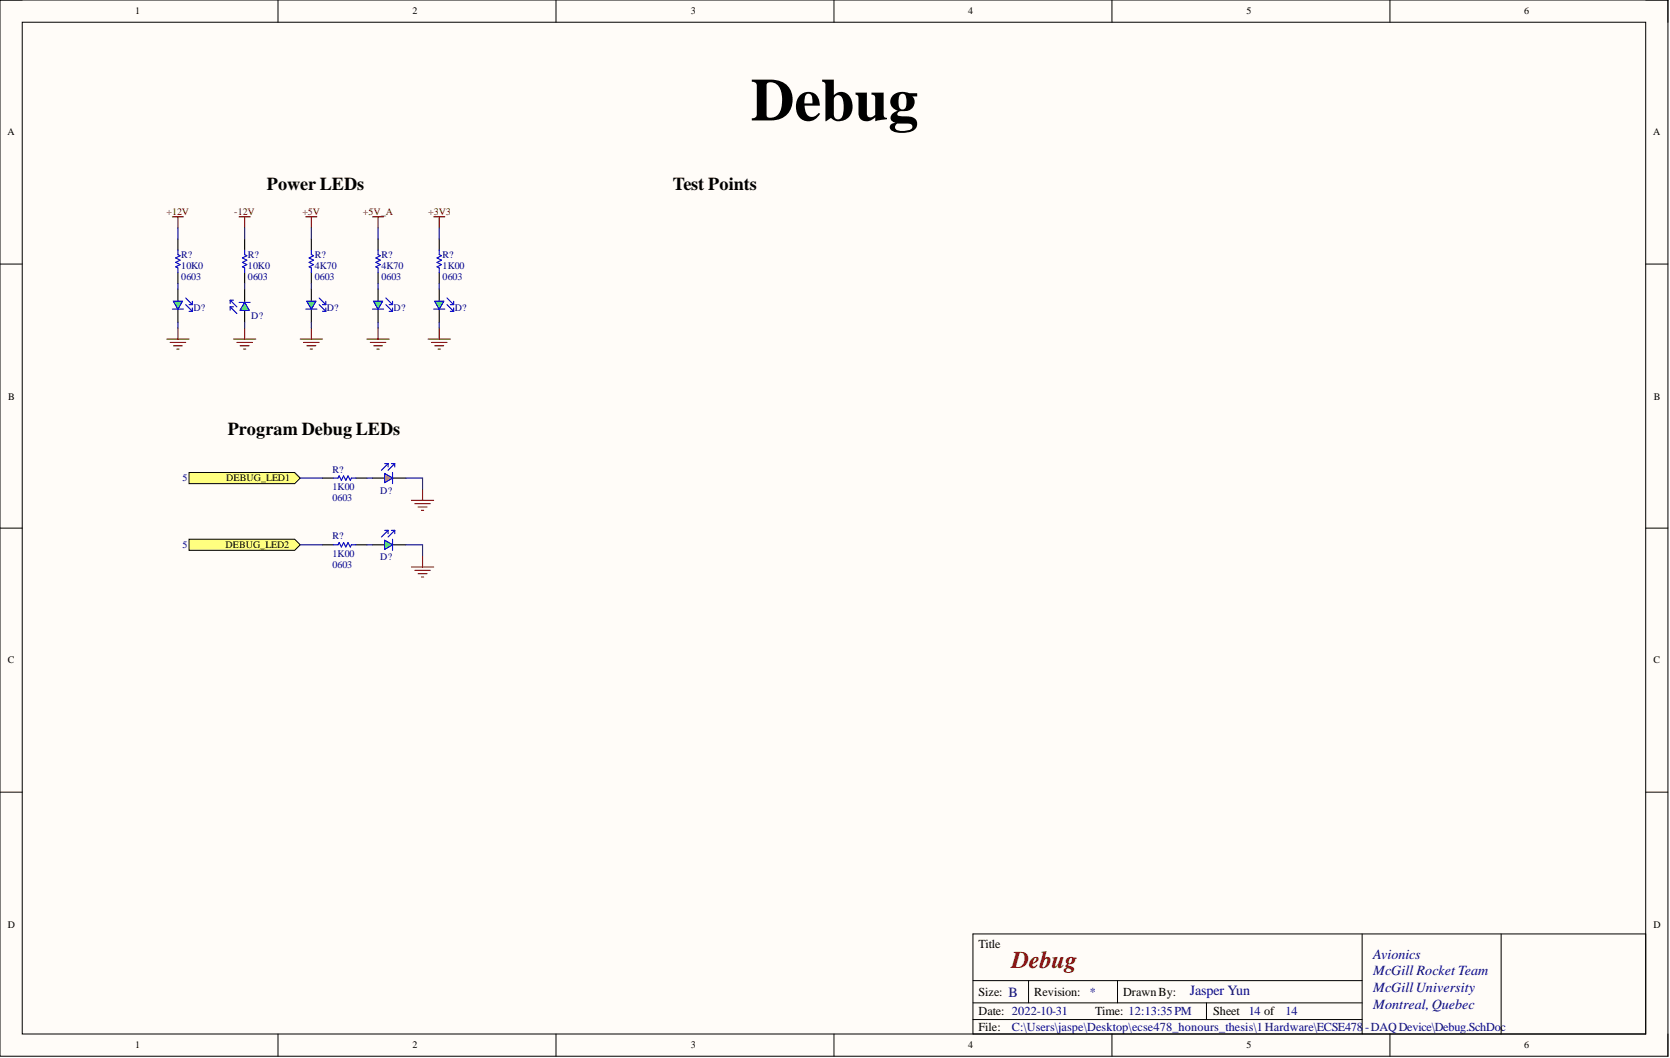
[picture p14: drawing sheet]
<svg xmlns="http://www.w3.org/2000/svg" width="381mm" height="241mm" viewBox="0 0 381 241" stroke-linecap="round" stroke-linejoin="round" font-family="sans-serif">
<defs><g id="words">
<text font-size="13.8" x="171.3" y="27.5">Debug</text>
<text font-size="5.5" fill="#800000" x="230.9" y="220.7">Debug</text>
<g font-size="4.1">
<text x="60.9" y="43.4">Power LEDs</text>
<text x="153.5" y="43.4">Test Points</text>
<text x="52" y="99.2">Program Debug LEDs</text>
</g>
<g font-size="3.2" fill="#000080">
<text x="313.3" y="218.7">Avionics</text>
<text x="230.1" y="227.3">B</text>
<text x="271.4" y="227">Jasper Yun</text>
<text x="313.3" y="222.5">McGill Rocket Team</text>
<text x="313.3" y="226.3">McGillUniversity</text>
<text x="313.3" y="230.1">Montreal,Quebec</text>
</g>
<g font-size="2.8">
<text x="223.2" y="216.2">Title</text>
<text x="223.2" y="227.1">Size:</text>
<text x="235.9" y="227.1">Revision:</text>
<text x="256.2" y="227.1">DrawnBy:</text>
<text x="223.2" y="231.4">Date: 2022-10-31</text>
<text x="249.9" y="231.4">Time: 12:13:35PM</text>
<text x="276.8" y="231.4">Sheet</text>
<text x="223.2" y="235.2">File:</text>
</g>
<g font-size="2.8" fill="#000080">
<text x="248.6" y="227.1">*</text>
<text x="284.9" y="231.4">14 of</text>
<text x="293.3" y="231.4">14</text>
<text x="230.9" y="235.2">C:\Users\jaspe\Desktop\ecse478_honours_thesis\1Hardware\ECSE478</text>
<text x="311.4" y="235.2">-DAQDevice\Debug.SchDoc</text>
</g>
<g font-size="2.3">
<text x="30.9" y="3.3">1</text>
<text x="94.1" y="3.3">2</text>
<text x="157.6" y="3.3">3</text>
<text x="220.9" y="3.3">4</text>
<text x="284.4" y="3.3">5</text>
<text x="347.7" y="3.3">6</text>
<text x="1.7" y="30.9">A</text>
<text x="377.1" y="30.9">A</text>
<text x="1.9" y="91.1">B</text>
<text x="377.3" y="91.1">B</text>
<text x="51.6" y="109.8">DEBUG_LED1</text>
<text x="51.4" y="125">DEBUG_LED2</text>
<text x="1.8" y="151.3">C</text>
<text x="377.2" y="151.3">C</text>
<text x="1.8" y="211.6">D</text>
<text x="377.2" y="211.6">D</text>
<text x="30.9" y="239.1">1</text>
<text x="94.1" y="239.1">2</text>
<text x="157.6" y="239.1">3</text>
<text x="220.9" y="239.1">4</text>
<text x="284.4" y="239.1">5</text>
<text x="347.7" y="239.1">6</text>
</g>
<g font-size="2.3" fill="#800000">
<text x="38" y="48.9">+12V</text>
<text x="53.4" y="48.9">-12V</text>
<text x="69" y="48.9">+5V</text>
<text x="82.8" y="48.9">+5V_A</text>
<text x="97.7" y="48.9">+3V3</text>
</g>
<g font-size="2.3" fill="#000080">
<text x="41.4" y="58.8">R?</text>
<text x="56.6" y="58.8">R?</text>
<text x="71.8" y="58.8">R?</text>
<text x="87" y="58.8">R?</text>
<text x="101" y="58.8">R?</text>
<text x="41.4" y="63.9">0603</text>
<text x="41.4" y="61.4">10K0</text>
<text x="56.6" y="63.9">0603</text>
<text x="56.6" y="61.4">10K0</text>
<text x="71.8" y="63.9">0603</text>
<text x="71.8" y="61.4">4K70</text>
<text x="87" y="63.9">0603</text>
<text x="87" y="61.4">4K70</text>
<text x="101" y="63.9">0603</text>
<text x="101" y="61.4">1K00</text>
<text x="44.1" y="71">D?</text>
<text x="74.6" y="71">D?</text>
<text x="89.8" y="71">D?</text>
<text x="103.8" y="71">D?</text>
<text x="57.3" y="72.8">D?</text>
<text x="75.9" y="107.8">R?</text>
<text x="41.6" y="109.8">5</text>
<text x="75.9" y="111.8">1K00</text>
<text x="86.8" y="112.6">D?</text>
<text x="75.9" y="114.4">0603</text>
<text x="41.6" y="125">5</text>
<text x="75.9" y="123">R?</text>
<text x="75.9" y="129.6">0603</text>
<text x="75.9" y="127">1K00</text>
<text x="86.8" y="127.8">D?</text>
</g>
</g></defs>
<path d="M0 0h380.5v240.9h-380.5z" fill-rule="evenodd" fill="#fffcf8"/>
<path d="M0 0h380.5v240.9h-380.5z" fill="none" stroke="#000" stroke-width=".23"/>
<path d="M5.1 5.1h370.4v230.7h-370.4z" fill-rule="evenodd" fill="#fffcf8"/>
<g fill="none" stroke="#000" stroke-width=".23">
<path d="M0 0h5.1M5.1 5.1h370.4v230.7h-370.4zM63.4 0v5.1M126.8 0v5.1M190.3 0v5.1M253.7 0v5.1M317.1 0v5.1M375.5 0h5v5.1M0 60.2h5.1M375.5 60.2h5M0 120.4h5.1M375.5 120.4h5"/>
<path d="M0 180.7h5.1M375.5 180.7h5M222 213h153.5v22.8h-153.5zM310.8 213v22.8M342.5 213v22.8M63.4 235.8v5.1M126.8 235.8v5.1M190.3 235.8v5.1M222 223.7h88.8M222 228.7h88.8M222 232.5h88.8M234.7 223.7v5"/>
<path d="M253.7 235.8v5.1M255 223.7v5M275.2 228.7v3.8M317.1 235.8v5.1M380.5 235.8v5.1"/>
</g>
<path d="M71 65.9v2.8M71 70.5v3" fill="none" stroke="#000" stroke-width=".25"/>
<path d="M69.8 70.5h2.5M70 68.7h2l-1 1.8zM72.8 69.5l1.5 1.5M72.8 68l1.5 1.5M73.6 71h.7M73.6 69.5h.7M74.3 68.7v.8M74.3 70.2v.8" fill="none" stroke="#00f" stroke-width=".25"/>
<path d="M70 68.7h2l-1 1.8z" fill="#60ff60"/>
<path d="M70 68.7h2l-1 1.8z" fill="none" stroke="#00f" stroke-width=".23"/>
<path d="M69.8 49.4h2.5M71 49.4v2.6M85 49.4h2.5M86.3 49.4v2.6M68.5 77.3h5.1M69.3 78.1h3.5M70 78.9h2M70.8 79.6h.5M71 74.8v2.5" fill="none" stroke="#800000" stroke-width=".25"/>
<path d="M71 54.5v2.6M71 62.1v2.6M86.3 65.9v2.8M86.3 70.5v3" fill="none" stroke="#000" stroke-width=".25"/>
<path d="M71 57.1v1l.5 .2-1 .5 1 .5-1 .5 1 .6-1 .5 .5 .2v1M85 70.5h2.5M85.2 68.7h2.1l-1 1.8zM88 69.5l1.6 1.5M88 68l1.6 1.5M88.8 71h.8M88.8 69.5h.8M89.6 68.7v.8M89.6 70.2v.8" fill="none" stroke="#00f" stroke-width=".25"/>
<path d="M85.2 68.7h2.1l-1 1.8z" fill="#60ff60"/>
<path d="M85.2 68.7h2.1l-1 1.8z" fill="none" stroke="#00f" stroke-width=".23"/>
<path d="M83.7 77.3h5.1M84.5 78.1h3.5M85.2 78.9h2.1M86 79.6h.5M86.3 74.8v2.5" fill="none" stroke="#800000" stroke-width=".25"/>
<path d="M86.3 54.5v2.6M40.6 65.9v2.8M40.6 70.5v3M86.3 62.1v2.6" fill="none" stroke="#000" stroke-width=".25"/>
<path d="M86.3 57.1v1l.5 .2-1.1 .5 1.1 .5-1.1 .5 1.1 .6-1.1 .5 .6 .2v1M39.3 70.5h2.6M39.6 68.7h2l-1 1.8zM42.4 69.5l1.5 1.5M42.4 68l1.5 1.5M43.1 71h.8M43.1 69.5h.8M43.9 68.7v.8M43.9 70.2v.8" fill="none" stroke="#00f" stroke-width=".25"/>
<path d="M39.6 68.7h2l-1 1.8z" fill="#60ff60"/>
<path d="M39.6 68.7h2l-1 1.8z" fill="none" stroke="#00f" stroke-width=".23"/>
<g fill="none" stroke="#800000" stroke-width=".25">
<path d="M39.3 49.4h2.6M40.6 49.4v2.6M54.5 49.4h2.6M55.8 49.4v2.6M38.1 77.3h5M38.8 78.1h3.6M39.6 78.9h2M40.3 79.6h.5M40.6 74.8v2.5M53.3 77.3h5M54 78.1h3.6M54.8 78.9h2"/>
<path d="M55.6 79.6h.5M55.8 74.8v2.5"/>
</g>
<path d="M40.6 54.5v2.6M55.8 54.5v2.6M40.6 62.1v2.6M55.8 62.1v2.6M55.8 65.9v3.1M55.8 70.7v2.8" fill="none" stroke="#000" stroke-width=".25"/>
<path d="M40.6 57.1v1l.5 .2-1 .5 1 .5-1 .5 1 .6-1 .5 .5 .2v1M55.8 57.1v1l.5 .2-1 .5 1 .5-1 .5 1 .6-1 .5 .5 .2v1M52.5 68.5l1.5 1.5M52.5 68.5v.7M52.5 70v.7M52.5 68.5h.8M52.5 70l1.5 1.5M52.5 70h.8M54.5 69h2.6M55.8 69l1 1.7h-2z" fill="none" stroke="#00f" stroke-width=".25"/>
<path d="M55.8 69l1 1.7h-2z" fill="#60ff60"/>
<path d="M55.8 69l1 1.7h-2z" fill="none" stroke="#00f" stroke-width=".23"/>
<path d="M40.6 52v2.5M55.8 52v2.5M71 52v2.5M86.3 52v2.5M40.6 64.7v1.2M40.6 73.5v1.3M55.8 64.7v1.2M55.8 73.5v1.3M71 64.7v1.2M71 73.5v1.3M86.3 64.7v1.2M86.3 73.5v1.3" fill="none" stroke="#000080" stroke-width=".25"/>
<path d="M98.9 49.4h2.6M100.2 49.4v2.6" fill="none" stroke="#800000" stroke-width=".25"/>
<path d="M100.2 65.9v2.8M100.2 70.5v3" fill="none" stroke="#000" stroke-width=".25"/>
<path d="M98.9 70.5h2.6M99.2 68.7h2l-1 1.8zM102 69.5l1.5 1.5M102 68l1.5 1.5M102.7 71h.8M102.7 69.5h.8M103.5 68.7v.8M103.5 70.2v.8" fill="none" stroke="#00f" stroke-width=".25"/>
<path d="M99.2 68.7h2l-1 1.8z" fill="#60ff60"/>
<path d="M99.2 68.7h2l-1 1.8z" fill="none" stroke="#00f" stroke-width=".23"/>
<path d="M97.7 77.3h5M98.4 78.1h3.6M99.2 78.9h2M100 79.6h.5M100.2 74.8v2.5" fill="none" stroke="#800000" stroke-width=".25"/>
<path d="M100.2 54.5v2.6M100.2 62.1v2.6M85 109h2.8M89.6 109h3" fill="none" stroke="#000" stroke-width=".25"/>
<path d="M100.2 57.1v1l.5 .2-1 .5 1 .5-1 .5 1 .6-1 .5 .5 .2v1M87.8 108l1.8 1-1.8 1.1zM87.8 105.7h.7M88.5 105.7l-1.5 1.6M88.5 105.7v.8M89.3 105.7h.8M89.6 107.8v2.5M90.1 105.7l-1.6 1.6M90.1 105.7v.8" fill="none" stroke="#00f" stroke-width=".25"/>
<path d="M100.2 52v2.5M100.2 64.7v1.2M100.2 73.5v1.3" fill="none" stroke="#000080" stroke-width=".25"/>
<path d="M87.8 108l1.8 1-1.8 1.1z" fill="#ff7c7c"/>
<path d="M87.8 108l1.8 1-1.8 1.1z" fill="none" stroke="#00f" stroke-width=".23"/>
<path d="M73.6 109h2.5M81.2 109h2.5" fill="none" stroke="#000" stroke-width=".25"/>
<path d="M76.1 109h1l.3-.5 .5 1 .5-1 .5 1 .5-1 .5 1 .3-.5h1" fill="none" stroke="#00f" stroke-width=".25"/>
<path d="M93.9 114.1h5M94.6 114.9h3.6M95.4 115.6h2M96.1 116.4h.6M96.4 111.6v2.5" fill="none" stroke="#800000" stroke-width=".25"/>
<path d="M43.1 107.8h24.1l1.3 1.2-1.3 1.3h-24.1z" fill-rule="evenodd" fill="#ffff80"/>
<path d="M43.1 107.8h24.1l1.3 1.2-1.3 1.3h-24.1z" fill="none" stroke="#000" stroke-width=".23"/>
<path d="M85 124.3h2.8M89.6 124.3h3" fill="none" stroke="#000" stroke-width=".25"/>
<path d="M87.8 123.2l1.8 1.1-1.8 1zM87.8 121h.7M88.5 121l-1.5 1.5M88.5 121v.7M89.3 121h.8M89.6 123v2.5M90.1 121l-1.6 1.5M90.1 121v.7" fill="none" stroke="#00f" stroke-width=".25"/>
<path d="M87.8 123.2l1.8 1.1-1.8 1z" fill="#60ff60"/>
<path d="M87.8 123.2l1.8 1.1-1.8 1z" fill="none" stroke="#00f" stroke-width=".23"/>
<path d="M73.6 124.3h2.5M81.2 124.3h2.5" fill="none" stroke="#000" stroke-width=".25"/>
<path d="M76.1 124.3h1l.3-.6 .5 1.1 .5-1.1 .5 1.1 .5-1.1 .5 1.1 .3-.5h1" fill="none" stroke="#00f" stroke-width=".25"/>
<path d="M93.9 129.3h5M94.6 130.1h3.6M95.4 130.8h2M96.1 131.6h.6M96.4 126.8v2.5" fill="none" stroke="#800000" stroke-width=".25"/>
<path d="M43.1 123h24.1l1.3 1.3-1.3 1.2h-24.1z" fill-rule="evenodd" fill="#ffff80"/>
<path d="M43.1 123h24.1l1.3 1.3-1.3 1.2h-24.1z" fill="none" stroke="#000" stroke-width=".23"/>
<path d="M68.5 109h5.1M83.7 109h1.3M92.6 109h3.8v2.6M68.5 124.3h5.1M83.7 124.3h1.3M92.6 124.3h3.8v2.5" fill="none" stroke="#000080" stroke-width=".25"/>
<use href="#words"/>
</svg>
